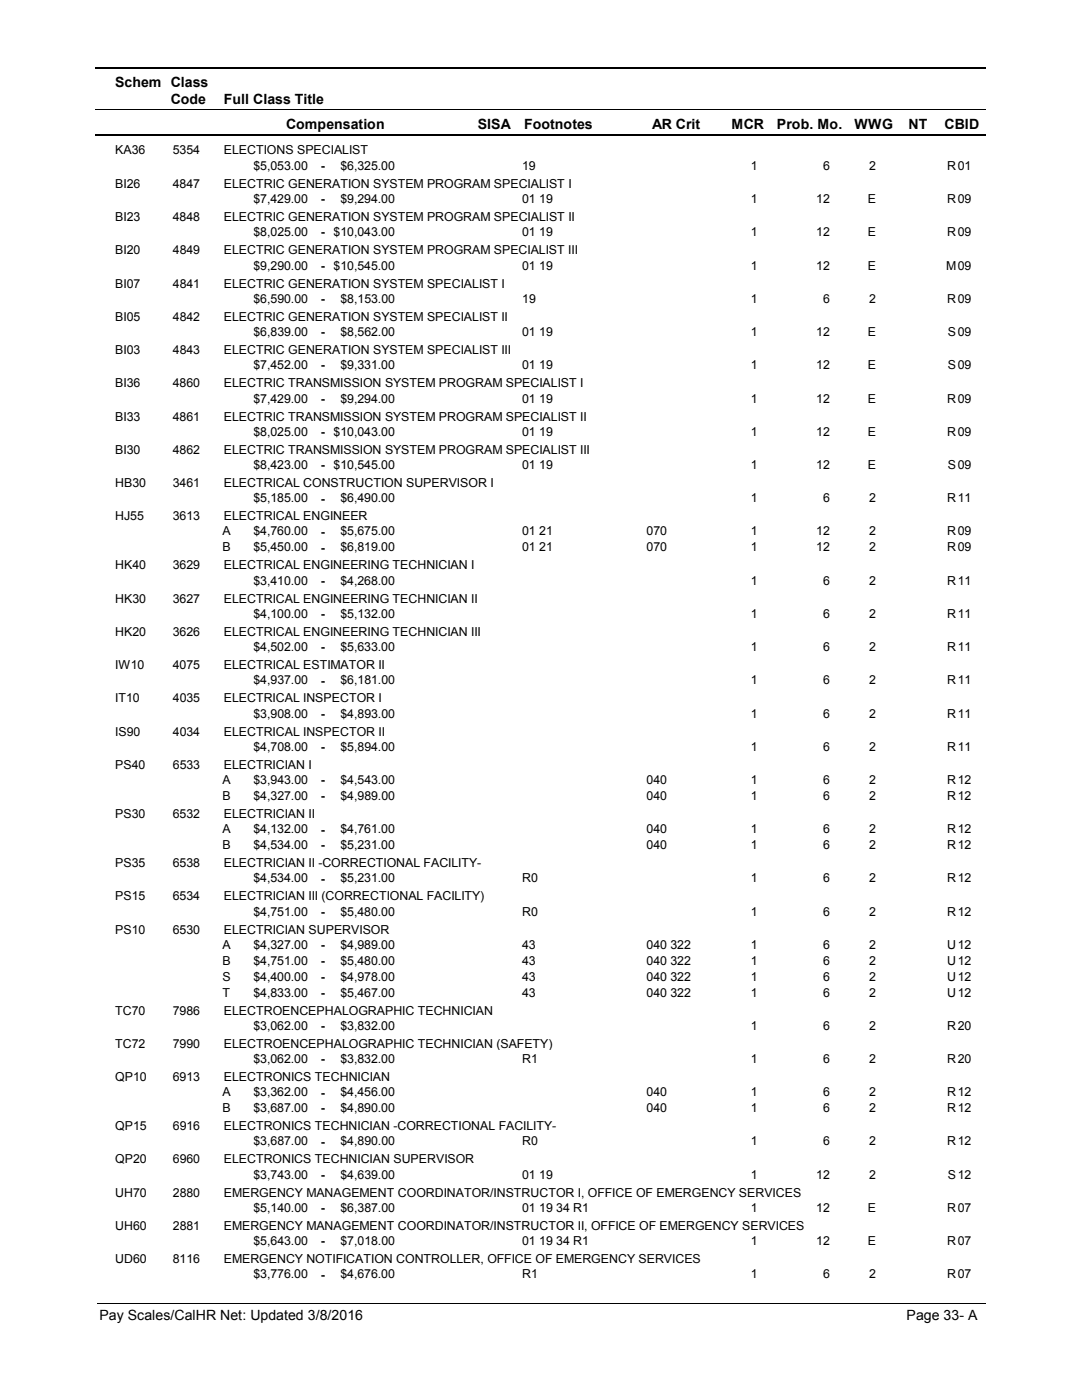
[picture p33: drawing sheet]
<svg xmlns="http://www.w3.org/2000/svg" width="216mm" height="279mm" viewBox="0 0 216 279" stroke-linecap="round" stroke-linejoin="round" font-family="sans-serif">
<defs><g id="words">
<g font-size="2.8">
<text x="23" y="17.3">Schem Class</text>
<text x="34.1" y="20.7">Code</text>
<text x="44.6" y="20.7">Full Class Title</text>
<text x="57.1" y="25.7">Compensation</text>
<text x="95.3" y="25.7">SISA</text>
<text x="104.6" y="25.7">Footnotes</text>
<text x="130.2" y="25.7">AR Crit</text>
<text x="146" y="25.7">MCR</text>
<text x="155.1" y="25.7">Prob. Mo.</text>
<text x="170.5" y="25.7">WWG</text>
<text x="181.3" y="25.7">NT</text>
<text x="188.5" y="25.7">CBID</text>
<text x="19.8" y="263.4">Pay Scales/CalHR Net: Updated 3/8/2016</text>
<text x="180.9" y="263.4">Page 33- A</text>
</g>
<g font-size="2.5">
<text x="23" y="30.8">KA36</text>
<text x="34.5" y="30.8">5354</text>
<text x="44.7" y="30.8">ELECTIONS SPECIALIST</text>
<text x="50.6" y="33.9">$5,053.00</text>
<text x="64" y="33.9">-</text>
<text x="67.9" y="33.9">$6,325.00</text>
<text x="104.2" y="33.9">19</text>
<text x="149.8" y="33.9">1</text>
<text x="164.3" y="33.9">6</text>
<text x="173.5" y="33.9">2</text>
<text x="189" y="33.9">R</text>
<text x="191.1" y="33.9">01</text>
<text x="23" y="37.5">BI26</text>
<text x="34.5" y="37.5">4847</text>
<text x="44.7" y="37.5">ELECTRIC GENERATION SYSTEM PROGRAM SPECIALIST I</text>
<text x="50.6" y="40.5">$7,429.00</text>
<text x="64" y="40.6">-</text>
<text x="67.9" y="40.5">$9,294.00</text>
<text x="104.2" y="40.5">01 19</text>
<text x="149.8" y="40.5">1</text>
<text x="162.9" y="40.5">12</text>
<text x="173.2" y="40.5">E</text>
<text x="189" y="40.5">R</text>
<text x="191.1" y="40.5">09</text>
<text x="23" y="44.1">BI23</text>
<text x="34.5" y="44.1">4848</text>
<text x="44.7" y="44.1">ELECTRIC GENERATION SYSTEM PROGRAM SPECIALIST II</text>
<text x="50.6" y="47.2">$8,025.00</text>
<text x="64" y="47.2">-</text>
<text x="66.6" y="47.2">$10,043.00</text>
<text x="104.2" y="47.2">01 19</text>
<text x="149.8" y="47.2">1</text>
<text x="162.9" y="47.2">12</text>
<text x="173.2" y="47.2">E</text>
<text x="189" y="47.2">R</text>
<text x="191.1" y="47.2">09</text>
<text x="23" y="50.7">BI20</text>
<text x="34.5" y="50.7">4849</text>
<text x="44.7" y="50.7">ELECTRIC GENERATION SYSTEM PROGRAM SPECIALIST III</text>
<text x="50.6" y="53.8">$9,290.00</text>
<text x="64" y="53.8">-</text>
<text x="66.6" y="53.8">$10,545.00</text>
<text x="104.2" y="53.8">01 19</text>
<text x="149.8" y="53.8">1</text>
<text x="162.9" y="53.8">12</text>
<text x="173.2" y="53.8">E</text>
<text x="188.8" y="53.8">M</text>
<text x="191.1" y="53.8">09</text>
<text x="23" y="57.4">BI07</text>
<text x="34.5" y="57.4">4841</text>
<text x="44.7" y="57.4">ELECTRIC GENERATION SYSTEM SPECIALIST I</text>
<text x="23" y="64">BI05</text>
<text x="34.5" y="64">4842</text>
<text x="44.7" y="64">ELECTRIC GENERATION SYSTEM SPECIALIST II</text>
<text x="50.6" y="60.4">$6,590.00</text>
<text x="64" y="60.5">-</text>
<text x="67.9" y="60.4">$8,153.00</text>
<text x="104.2" y="60.4">19</text>
<text x="149.8" y="60.4">1</text>
<text x="164.3" y="60.4">6</text>
<text x="173.5" y="60.4">2</text>
<text x="189" y="60.4">R</text>
<text x="191.1" y="60.4">09</text>
<text x="23" y="70.6">BI03</text>
<text x="34.5" y="70.6">4843</text>
<text x="44.7" y="70.6">ELECTRIC GENERATION SYSTEM SPECIALIST III</text>
<text x="50.6" y="67.1">$6,839.00</text>
<text x="64" y="67.1">-</text>
<text x="67.9" y="67.1">$8,562.00</text>
<text x="104.2" y="67.1">01 19</text>
<text x="149.8" y="67.1">1</text>
<text x="162.9" y="67.1">12</text>
<text x="173.2" y="67.1">E</text>
<text x="189.2" y="67.1">S</text>
<text x="191.1" y="67.1">09</text>
<text x="23" y="77.3">BI36</text>
<text x="34.5" y="77.3">4860</text>
<text x="44.7" y="77.3">ELECTRIC TRANSMISSION SYSTEM PROGRAM SPECIALIST I</text>
<text x="50.6" y="73.7">$7,452.00</text>
<text x="64" y="73.7">-</text>
<text x="67.9" y="73.7">$9,331.00</text>
<text x="104.2" y="73.7">01 19</text>
<text x="149.8" y="73.7">1</text>
<text x="162.9" y="73.7">12</text>
<text x="173.2" y="73.7">E</text>
<text x="189.2" y="73.7">S</text>
<text x="191.1" y="73.7">09</text>
<text x="23" y="83.9">BI33</text>
<text x="34.5" y="83.9">4861</text>
<text x="44.7" y="83.9">ELECTRIC TRANSMISSION SYSTEM PROGRAM SPECIALIST II</text>
<text x="50.6" y="80.3">$7,429.00</text>
<text x="64" y="80.4">-</text>
<text x="67.9" y="80.3">$9,294.00</text>
<text x="104.2" y="80.3">01 19</text>
<text x="149.8" y="80.3">1</text>
<text x="162.9" y="80.3">12</text>
<text x="173.2" y="80.3">E</text>
<text x="189" y="80.3">R</text>
<text x="191.1" y="80.3">09</text>
<text x="50.6" y="87">$8,025.00</text>
<text x="64" y="87">-</text>
<text x="66.6" y="87">$10,043.00</text>
<text x="104.2" y="87">01 19</text>
<text x="149.8" y="87">1</text>
<text x="162.9" y="87">12</text>
<text x="173.2" y="87">E</text>
<text x="189" y="87">R</text>
<text x="191.1" y="87">09</text>
<text x="23" y="90.5">BI30</text>
<text x="34.5" y="90.5">4862</text>
<text x="44.7" y="90.5">ELECTRIC TRANSMISSION SYSTEM PROGRAM SPECIALIST III</text>
<text x="50.6" y="93.6">$8,423.00</text>
<text x="64" y="93.6">-</text>
<text x="66.6" y="93.6">$10,545.00</text>
<text x="104.2" y="93.6">01 19</text>
<text x="149.8" y="93.6">1</text>
<text x="162.9" y="93.6">12</text>
<text x="173.2" y="93.6">E</text>
<text x="189.2" y="93.6">S</text>
<text x="191.1" y="93.6">09</text>
<text x="23" y="97.2">HB30</text>
<text x="34.5" y="97.2">3461</text>
<text x="44.7" y="97.2">ELECTRICAL CONSTRUCTION SUPERVISOR I</text>
<text x="50.6" y="100.3">$5,185.00</text>
<text x="64" y="100.3">-</text>
<text x="67.9" y="100.3">$6,490.00</text>
<text x="149.8" y="100.3">1</text>
<text x="164.3" y="100.3">6</text>
<text x="173.5" y="100.3">2</text>
<text x="189" y="100.3">R</text>
<text x="191.1" y="100.3">11</text>
<text x="23" y="103.8">HJ55</text>
<text x="34.5" y="103.8">3613</text>
<text x="44.4" y="106.9">A</text>
<text x="44.7" y="103.8">ELECTRICAL ENGINEER</text>
<text x="50.6" y="106.9">$4,760.00</text>
<text x="64" y="106.9">-</text>
<text x="67.9" y="106.9">$5,675.00</text>
<text x="104.2" y="106.9">01 21</text>
<text x="129" y="106.9">070</text>
<text x="149.8" y="106.9">1</text>
<text x="162.9" y="106.9">12</text>
<text x="173.5" y="106.9">2</text>
<text x="189" y="106.9">R</text>
<text x="191.1" y="106.9">09</text>
<text x="23" y="113.6">HK40</text>
<text x="34.5" y="113.6">3629</text>
<text x="44.4" y="110">B</text>
<text x="44.7" y="113.6">ELECTRICAL ENGINEERING TECHNICIAN I</text>
<text x="50.6" y="110">$5,450.00</text>
<text x="64" y="110.1">-</text>
<text x="67.9" y="110">$6,819.00</text>
<text x="104.2" y="110">01 21</text>
<text x="129" y="110">070</text>
<text x="149.8" y="110">1</text>
<text x="162.9" y="110">12</text>
<text x="173.5" y="110">2</text>
<text x="189" y="110">R</text>
<text x="191.1" y="110">09</text>
<text x="50.6" y="116.7">$3,410.00</text>
<text x="64" y="116.7">-</text>
<text x="67.9" y="116.7">$4,268.00</text>
<text x="149.8" y="116.7">1</text>
<text x="164.3" y="116.7">6</text>
<text x="173.5" y="116.7">2</text>
<text x="189" y="116.7">R</text>
<text x="191.1" y="116.7">11</text>
<text x="23" y="120.3">HK30</text>
<text x="34.5" y="120.3">3627</text>
<text x="44.7" y="120.3">ELECTRICAL ENGINEERING TECHNICIAN II</text>
<text x="50.6" y="123.3">$4,100.00</text>
<text x="64" y="123.4">-</text>
<text x="67.9" y="123.3">$5,132.00</text>
<text x="149.8" y="123.3">1</text>
<text x="164.3" y="123.3">6</text>
<text x="173.5" y="123.3">2</text>
<text x="189" y="123.3">R</text>
<text x="191.1" y="123.3">11</text>
<text x="23" y="126.9">HK20</text>
<text x="34.5" y="126.9">3626</text>
<text x="44.7" y="126.9">ELECTRICAL ENGINEERING TECHNICIAN III</text>
<text x="50.6" y="129.9">$4,502.00</text>
<text x="64" y="130">-</text>
<text x="67.9" y="129.9">$5,633.00</text>
<text x="149.8" y="129.9">1</text>
<text x="164.3" y="129.9">6</text>
<text x="173.5" y="129.9">2</text>
<text x="189" y="129.9">R</text>
<text x="191.1" y="129.9">11</text>
<text x="23" y="133.5">IW10</text>
<text x="34.5" y="133.5">4075</text>
<text x="44.7" y="133.5">ELECTRICAL ESTIMATOR II</text>
<text x="50.6" y="136.6">$4,937.00</text>
<text x="64" y="136.6">-</text>
<text x="67.9" y="136.6">$6,181.00</text>
<text x="149.8" y="136.6">1</text>
<text x="164.3" y="136.6">6</text>
<text x="173.5" y="136.6">2</text>
<text x="189" y="136.6">R</text>
<text x="191.1" y="136.6">11</text>
<text x="23" y="140.2">IT10</text>
<text x="34.5" y="140.2">4035</text>
<text x="44.7" y="140.2">ELECTRICAL INSPECTOR I</text>
<text x="50.6" y="143.2">$3,908.00</text>
<text x="64" y="143.3">-</text>
<text x="67.9" y="143.2">$4,893.00</text>
<text x="149.8" y="143.2">1</text>
<text x="164.3" y="143.2">6</text>
<text x="173.5" y="143.2">2</text>
<text x="189" y="143.2">R</text>
<text x="191.1" y="143.2">11</text>
<text x="23" y="146.8">IS90</text>
<text x="34.5" y="146.8">4034</text>
<text x="44.7" y="146.8">ELECTRICAL INSPECTOR II</text>
<text x="50.6" y="149.8">$4,708.00</text>
<text x="64" y="149.9">-</text>
<text x="67.9" y="149.8">$5,894.00</text>
<text x="149.8" y="149.8">1</text>
<text x="164.3" y="149.8">6</text>
<text x="173.5" y="149.8">2</text>
<text x="189" y="149.8">R</text>
<text x="191.1" y="149.8">11</text>
<text x="23" y="153.4">PS40</text>
<text x="34.5" y="153.4">6533</text>
<text x="44.7" y="153.4">ELECTRICIAN I</text>
<text x="44.4" y="156.5">A</text>
<text x="44.4" y="159.7">B</text>
<text x="50.6" y="156.5">$3,943.00</text>
<text x="50.6" y="159.7">$4,327.00</text>
<text x="64" y="156.5">-</text>
<text x="64" y="159.7">-</text>
<text x="67.9" y="156.5">$4,543.00</text>
<text x="67.9" y="159.7">$4,989.00</text>
<text x="129" y="156.5">040</text>
<text x="129" y="159.7">040</text>
<text x="149.8" y="156.5">1</text>
<text x="149.8" y="159.7">1</text>
<text x="164.3" y="156.5">6</text>
<text x="164.3" y="159.7">6</text>
<text x="173.5" y="156.5">2</text>
<text x="173.5" y="159.7">2</text>
<text x="189" y="156.5">R</text>
<text x="189" y="159.7">R</text>
<text x="191.1" y="156.5">12</text>
<text x="191.1" y="159.7">12</text>
<text x="23" y="163.3">PS30</text>
<text x="34.5" y="163.3">6532</text>
<text x="44.4" y="166.3">A</text>
<text x="44.7" y="163.3">ELECTRICIAN II</text>
<text x="50.6" y="166.3">$4,132.00</text>
<text x="64" y="166.4">-</text>
<text x="67.9" y="166.3">$4,761.00</text>
<text x="129" y="166.3">040</text>
<text x="149.8" y="166.3">1</text>
<text x="164.3" y="166.3">6</text>
<text x="173.5" y="166.3">2</text>
<text x="189" y="166.3">R</text>
<text x="191.1" y="166.3">12</text>
<text x="23" y="173.1">PS35</text>
<text x="34.5" y="173.1">6538</text>
<text x="44.4" y="169.5">B</text>
<text x="44.7" y="173.1">ELECTRICIAN II -CORRECTIONAL FACILITY-</text>
<text x="50.6" y="169.5">$4,534.00</text>
<text x="64" y="169.5">-</text>
<text x="67.9" y="169.5">$5,231.00</text>
<text x="129" y="169.5">040</text>
<text x="149.8" y="169.5">1</text>
<text x="164.3" y="169.5">6</text>
<text x="173.5" y="169.5">2</text>
<text x="189" y="169.5">R</text>
<text x="191.1" y="169.5">12</text>
<text x="23" y="179.7">PS15</text>
<text x="34.5" y="179.7">6534</text>
<text x="44.7" y="179.7">ELECTRICIAN III (CORRECTIONAL FACILITY)</text>
<text x="50.6" y="176.1">$4,534.00</text>
<text x="64" y="176.1">-</text>
<text x="67.9" y="176.1">$5,231.00</text>
<text x="104.2" y="176.1">R0</text>
<text x="149.8" y="176.1">1</text>
<text x="164.3" y="176.1">6</text>
<text x="173.5" y="176.1">2</text>
<text x="189" y="176.1">R</text>
<text x="191.1" y="176.1">12</text>
<text x="50.6" y="182.8">$4,751.00</text>
<text x="64" y="182.8">-</text>
<text x="67.9" y="182.8">$5,480.00</text>
<text x="104.2" y="182.8">R0</text>
<text x="149.8" y="182.8">1</text>
<text x="164.3" y="182.8">6</text>
<text x="173.5" y="182.8">2</text>
<text x="189" y="182.8">R</text>
<text x="191.1" y="182.8">12</text>
<text x="23" y="186.3">PS10</text>
<text x="34.5" y="186.3">6530</text>
<text x="44.4" y="189.4">A</text>
<text x="44.7" y="186.3">ELECTRICIAN SUPERVISOR</text>
<text x="50.6" y="189.4">$4,327.00</text>
<text x="64" y="189.4">-</text>
<text x="67.9" y="189.4">$4,989.00</text>
<text x="104.2" y="189.4">43</text>
<text x="129" y="189.4">040 322</text>
<text x="149.8" y="189.4">1</text>
<text x="164.3" y="189.4">6</text>
<text x="173.5" y="189.4">2</text>
<text x="189" y="189.4">U</text>
<text x="191.1" y="189.4">12</text>
<text x="44.4" y="192.6">B</text>
<text x="44.4" y="195.8">S</text>
<text x="50.6" y="192.6">$4,751.00</text>
<text x="50.6" y="195.8">$4,400.00</text>
<text x="64" y="192.6">-</text>
<text x="64" y="195.8">-</text>
<text x="67.9" y="192.6">$5,480.00</text>
<text x="67.9" y="195.8">$4,978.00</text>
<text x="104.2" y="192.6">43</text>
<text x="104.2" y="195.8">43</text>
<text x="129" y="192.6">040 322</text>
<text x="129" y="195.8">040 322</text>
<text x="149.8" y="192.6">1</text>
<text x="149.8" y="195.8">1</text>
<text x="164.3" y="192.6">6</text>
<text x="164.3" y="195.8">6</text>
<text x="173.5" y="192.6">2</text>
<text x="173.5" y="195.8">2</text>
<text x="189" y="192.6">U</text>
<text x="189" y="195.8">U</text>
<text x="191.1" y="192.6">12</text>
<text x="191.1" y="195.8">12</text>
<text x="23" y="202.5">TC70</text>
<text x="34.5" y="202.5">7986</text>
<text x="44.4" y="198.9">T</text>
<text x="44.7" y="202.5">ELECTROENCEPHALOGRAPHIC TECHNICIAN</text>
<text x="50.6" y="198.9">$4,833.00</text>
<text x="64" y="199">-</text>
<text x="67.9" y="198.9">$5,467.00</text>
<text x="104.2" y="198.9">43</text>
<text x="129" y="198.9">040 322</text>
<text x="149.8" y="198.9">1</text>
<text x="164.3" y="198.9">6</text>
<text x="173.5" y="198.9">2</text>
<text x="189" y="198.9">U</text>
<text x="191.1" y="198.9">12</text>
<text x="23" y="209.1">TC72</text>
<text x="34.5" y="209.1">7990</text>
<text x="44.7" y="209.1">ELECTROENCEPHALOGRAPHIC TECHNICIAN (SAFETY)</text>
<text x="50.6" y="205.5">$3,062.00</text>
<text x="64" y="205.6">-</text>
<text x="67.9" y="205.5">$3,832.00</text>
<text x="149.8" y="205.5">1</text>
<text x="164.3" y="205.5">6</text>
<text x="173.5" y="205.5">2</text>
<text x="189" y="205.5">R</text>
<text x="191.1" y="205.5">20</text>
<text x="23" y="215.8">QP10</text>
<text x="34.5" y="215.8">6913</text>
<text x="44.7" y="215.8">ELECTRONICS TECHNICIAN</text>
<text x="50.6" y="212.2">$3,062.00</text>
<text x="64" y="212.2">-</text>
<text x="67.9" y="212.2">$3,832.00</text>
<text x="104.2" y="212.2">R1</text>
<text x="149.8" y="212.2">1</text>
<text x="164.3" y="212.2">6</text>
<text x="173.5" y="212.2">2</text>
<text x="189" y="212.2">R</text>
<text x="191.1" y="212.2">20</text>
<text x="44.4" y="218.8">A</text>
<text x="50.6" y="218.8">$3,362.00</text>
<text x="64" y="218.9">-</text>
<text x="67.9" y="218.8">$4,456.00</text>
<text x="129" y="218.8">040</text>
<text x="149.8" y="218.8">1</text>
<text x="164.3" y="218.8">6</text>
<text x="173.5" y="218.8">2</text>
<text x="189" y="218.8">R</text>
<text x="191.1" y="218.8">12</text>
<text x="23" y="225.6">QP15</text>
<text x="34.5" y="225.6">6916</text>
<text x="44.4" y="222">B</text>
<text x="44.7" y="225.6">ELECTRONICS TECHNICIAN -CORRECTIONAL FACILITY-</text>
<text x="50.6" y="222">$3,687.00</text>
<text x="64" y="222">-</text>
<text x="67.9" y="222">$4,890.00</text>
<text x="129" y="222">040</text>
<text x="149.8" y="222">1</text>
<text x="164.3" y="222">6</text>
<text x="173.5" y="222">2</text>
<text x="189" y="222">R</text>
<text x="191.1" y="222">12</text>
<text x="23" y="232.2">QP20</text>
<text x="34.5" y="232.2">6960</text>
<text x="44.7" y="232.2">ELECTRONICS TECHNICIAN SUPERVISOR</text>
<text x="50.6" y="228.6">$3,687.00</text>
<text x="64" y="228.6">-</text>
<text x="67.9" y="228.6">$4,890.00</text>
<text x="104.2" y="228.6">R0</text>
<text x="149.8" y="228.6">1</text>
<text x="164.3" y="228.6">6</text>
<text x="173.5" y="228.6">2</text>
<text x="189" y="228.6">R</text>
<text x="191.1" y="228.6">12</text>
<text x="23" y="238.8">UH70</text>
<text x="34.5" y="238.8">2880</text>
<text x="44.7" y="238.8">EMERGENCY MANAGEMENT COORDINATOR/INSTRUCTOR I, OFFICE OF EMERGENCY SERVICES</text>
<text x="50.6" y="235.3">$3,743.00</text>
<text x="64" y="235.3">-</text>
<text x="67.9" y="235.3">$4,639.00</text>
<text x="104.2" y="235.3">01 19</text>
<text x="149.8" y="235.3">1</text>
<text x="162.9" y="235.3">12</text>
<text x="173.5" y="235.3">2</text>
<text x="189.2" y="235.3">S</text>
<text x="191.1" y="235.3">12</text>
<text x="23" y="245.5">UH60</text>
<text x="34.5" y="245.5">2881</text>
<text x="44.7" y="245.5">EMERGENCY MANAGEMENT COORDINATOR/INSTRUCTOR II, OFFICE OF EMERGENCY SERVICES</text>
<text x="50.6" y="241.9">$5,140.00</text>
<text x="64" y="241.9">-</text>
<text x="67.9" y="241.9">$6,387.00</text>
<text x="104.2" y="241.9">01 19 34 R1</text>
<text x="149.8" y="241.9">1</text>
<text x="162.9" y="241.9">12</text>
<text x="173.2" y="241.9">E</text>
<text x="189" y="241.9">R</text>
<text x="191.1" y="241.9">07</text>
<text x="50.6" y="248.5">$5,643.00</text>
<text x="64" y="248.5">-</text>
<text x="67.9" y="248.5">$7,018.00</text>
<text x="104.2" y="248.5">01 19 34 R1</text>
<text x="149.8" y="248.5">1</text>
<text x="162.9" y="248.5">12</text>
<text x="173.2" y="248.5">E</text>
<text x="189" y="248.5">R</text>
<text x="191.1" y="248.5">07</text>
<text x="23" y="252.1">UD60</text>
<text x="34.5" y="252.1">8116</text>
<text x="44.7" y="252.1">EMERGENCY NOTIFICATION CONTROLLER, OFFICE OF EMERGENCY SERVICES</text>
<text x="50.6" y="255.2">$3,776.00</text>
<text x="64" y="255.2">-</text>
<text x="67.9" y="255.2">$4,676.00</text>
<text x="104.2" y="255.2">R1</text>
<text x="149.8" y="255.2">1</text>
<text x="164.3" y="255.2">6</text>
<text x="173.5" y="255.2">2</text>
<text x="189" y="255.2">R</text>
<text x="191.1" y="255.2">07</text>
</g>
</g></defs>
<path d="M19 13.5h177.7M19 27h177.7" fill="none" stroke="#000" stroke-width=".36"/>
<path d="M19 21.9h177.7" fill="none" stroke="#000" stroke-width=".2"/>
<g fill="#fff">
<path d="M46.8 31.3h16.3v3h-16.3z" fill-rule="evenodd"/>
<path d="M190.8 31.3h4.1v3h-4.1z" fill-rule="evenodd"/>
<path d="M46.8 37.9h16.3v3h-16.3z" fill-rule="evenodd"/>
<path d="M190.8 37.9h4.1v3h-4.1z" fill-rule="evenodd"/>
<path d="M46.8 44.5h16.3v3h-16.3z" fill-rule="evenodd"/>
<path d="M190.8 44.5h4.1v3h-4.1z" fill-rule="evenodd"/>
<path d="M46.8 51.2h16.3v3h-16.3z" fill-rule="evenodd"/>
<path d="M190.8 51.2h4.1v3h-4.1z" fill-rule="evenodd"/>
<path d="M46.8 57.8h16.3v3h-16.3z" fill-rule="evenodd"/>
<path d="M190.8 57.8h4.1v3h-4.1z" fill-rule="evenodd"/>
<path d="M46.8 64.4h16.3v3h-16.3z" fill-rule="evenodd"/>
<path d="M190.8 64.4h4.1v3h-4.1z" fill-rule="evenodd"/>
<path d="M46.8 71.1h16.3v3h-16.3z" fill-rule="evenodd"/>
<path d="M190.8 71.1h4.1v3h-4.1z" fill-rule="evenodd"/>
<path d="M46.8 77.7h16.3v3h-16.3z" fill-rule="evenodd"/>
<path d="M190.8 77.7h4.1v3h-4.1z" fill-rule="evenodd"/>
<path d="M46.8 84.3h16.3v3h-16.3z" fill-rule="evenodd"/>
<path d="M190.8 84.3h4.1v3h-4.1z" fill-rule="evenodd"/>
<path d="M46.8 91h16.3v3h-16.3z" fill-rule="evenodd"/>
<path d="M190.8 91h4.1v3h-4.1z" fill-rule="evenodd"/>
<path d="M46.8 97.6h16.3v3h-16.3z" fill-rule="evenodd"/>
<path d="M190.8 97.6h4.1v3h-4.1z" fill-rule="evenodd"/>
<path d="M46.8 104.2h16.3v3h-16.3z" fill-rule="evenodd"/>
<path d="M190.8 104.2h4.1v3h-4.1z" fill-rule="evenodd"/>
<path d="M46.8 107.4h16.3v3h-16.3z" fill-rule="evenodd"/>
<path d="M190.8 107.4h4.1v3h-4.1z" fill-rule="evenodd"/>
<path d="M46.8 114.1h16.3v3h-16.3z" fill-rule="evenodd"/>
<path d="M190.8 114.1h4.1v3h-4.1z" fill-rule="evenodd"/>
<path d="M46.8 120.7h16.3v3h-16.3z" fill-rule="evenodd"/>
<path d="M190.8 120.7h4.1v3h-4.1z" fill-rule="evenodd"/>
<path d="M46.8 127.3h16.3v3h-16.3z" fill-rule="evenodd"/>
<path d="M190.8 127.3h4.1v3h-4.1z" fill-rule="evenodd"/>
<path d="M46.8 134h16.3v3h-16.3z" fill-rule="evenodd"/>
<path d="M190.8 134h4.1v3h-4.1z" fill-rule="evenodd"/>
<path d="M46.8 140.6h16.3v3h-16.3z" fill-rule="evenodd"/>
<path d="M190.8 140.6h4.1v3h-4.1z" fill-rule="evenodd"/>
<path d="M46.8 147.2h16.3v3h-16.3z" fill-rule="evenodd"/>
<path d="M190.8 147.2h4.1v3h-4.1z" fill-rule="evenodd"/>
<path d="M46.8 153.9h16.3v3h-16.3z" fill-rule="evenodd"/>
<path d="M190.8 153.9h4.1v3h-4.1z" fill-rule="evenodd"/>
<path d="M46.8 157.1h16.3v2.9h-16.3z" fill-rule="evenodd"/>
<path d="M190.8 157.1h4.1v2.9h-4.1z" fill-rule="evenodd"/>
<path d="M46.8 163.7h16.3v3h-16.3z" fill-rule="evenodd"/>
<path d="M190.8 163.7h4.1v3h-4.1z" fill-rule="evenodd"/>
<path d="M46.8 166.9h16.3v3h-16.3z" fill-rule="evenodd"/>
<path d="M190.8 166.9h4.1v3h-4.1z" fill-rule="evenodd"/>
<path d="M46.8 173.5h16.3v3h-16.3z" fill-rule="evenodd"/>
<path d="M190.8 173.5h4.1v3h-4.1z" fill-rule="evenodd"/>
<path d="M46.8 180.1h16.3v3h-16.3z" fill-rule="evenodd"/>
<path d="M190.8 180.1h4.1v3h-4.1z" fill-rule="evenodd"/>
<path d="M46.8 186.8h16.3v3h-16.3z" fill-rule="evenodd"/>
<path d="M190.8 186.8h4.1v3h-4.1z" fill-rule="evenodd"/>
<path d="M46.8 190h16.3v2.9h-16.3z" fill-rule="evenodd"/>
<path d="M190.8 190h4.1v2.9h-4.1z" fill-rule="evenodd"/>
<path d="M46.8 193.1h16.3v3h-16.3z" fill-rule="evenodd"/>
<path d="M190.8 193.1h4.1v3h-4.1z" fill-rule="evenodd"/>
<path d="M46.8 196.3h16.3v3h-16.3z" fill-rule="evenodd"/>
<path d="M190.8 196.3h4.1v3h-4.1z" fill-rule="evenodd"/>
<path d="M46.8 202.9h16.3v3h-16.3z" fill-rule="evenodd"/>
<path d="M190.8 202.9h4.1v3h-4.1z" fill-rule="evenodd"/>
<path d="M46.8 209.6h16.3v3h-16.3z" fill-rule="evenodd"/>
<path d="M190.8 209.6h4.1v3h-4.1z" fill-rule="evenodd"/>
<path d="M46.8 216.2h16.3v3h-16.3z" fill-rule="evenodd"/>
<path d="M190.8 216.2h4.1v3h-4.1z" fill-rule="evenodd"/>
<path d="M46.8 219.4h16.3v3h-16.3z" fill-rule="evenodd"/>
<path d="M190.8 219.4h4.1v3h-4.1z" fill-rule="evenodd"/>
<path d="M46.8 226h16.3v3h-16.3z" fill-rule="evenodd"/>
<path d="M190.8 226h4.1v3h-4.1z" fill-rule="evenodd"/>
<path d="M46.8 232.7h16.3v2.9h-16.3z" fill-rule="evenodd"/>
<path d="M190.8 232.7h4.1v2.9h-4.1z" fill-rule="evenodd"/>
<path d="M46.8 239.3h16.3v3h-16.3z" fill-rule="evenodd"/>
<path d="M190.8 239.3h4.1v3h-4.1z" fill-rule="evenodd"/>
<path d="M46.8 245.9h16.3v3h-16.3z" fill-rule="evenodd"/>
<path d="M190.8 245.9h4.1v3h-4.1z" fill-rule="evenodd"/>
<path d="M46.8 252.6h16.3v2.9h-16.3z" fill-rule="evenodd"/>
<path d="M190.8 252.6h4.1v2.9h-4.1z" fill-rule="evenodd"/>
</g>
<path d="M19.5 260.1h177.2" fill="none" stroke="#000" stroke-width=".2"/>
<use href="#words"/>
</svg>
